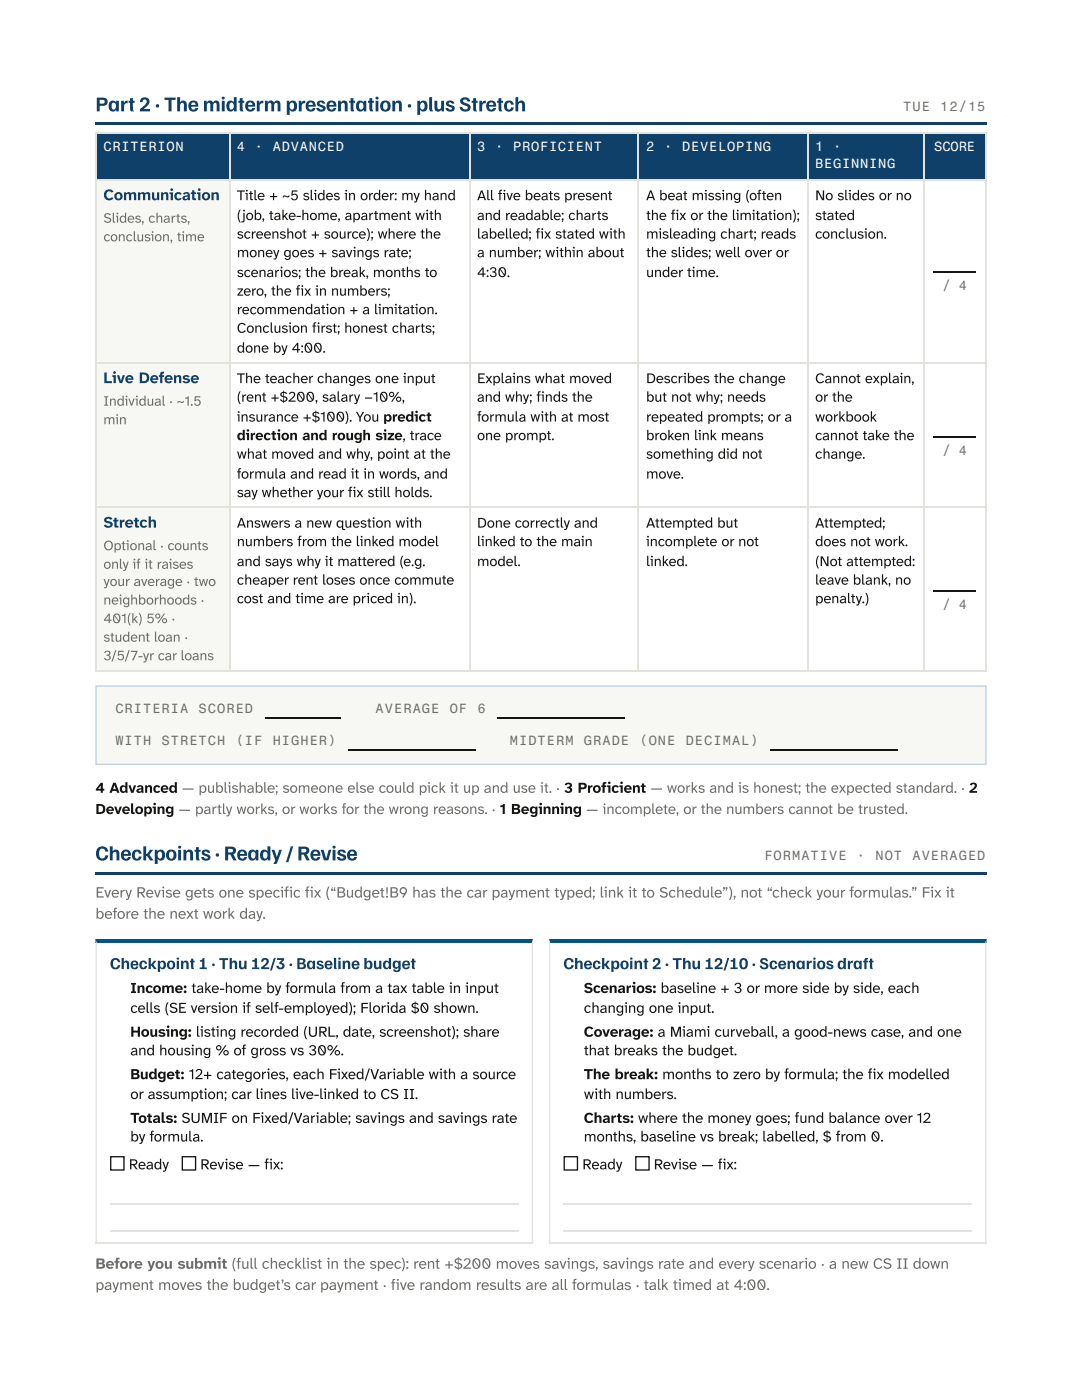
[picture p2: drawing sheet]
<svg xmlns="http://www.w3.org/2000/svg" width="216mm" height="279mm" viewBox="0 0 216 279" stroke-linecap="round" stroke-linejoin="round" font-family="sans-serif">
<defs><g id="words">
<g font-size="4.2" fill="#0e406a">
<text x="19" y="22.2">Part 2 · The midterm presentation · plus Stretch</text>
<text x="19" y="171.7">Checkpoints · Ready / Revise</text>
</g>
<g font-size="3.3" fill="#0e406a">
<text x="22" y="193.4">Checkpoint 1 · Thu 12/3 · Baseline budget</text>
<text x="112.4" y="193.4">Checkpoint 2 · Thu 12/10 · Scenarios draft</text>
</g>
<g font-size="3.2" fill="#0e406a">
<text x="20.6" y="40">Communication</text>
<text x="20.6" y="76.5">Live Defense</text>
<text x="20.6" y="105.3">Stretch</text>
</g>
<g font-size="3.1" fill="#6e6e68">
<text x="19" y="179.1">Every Revise gets one specific fix (“Budget!B9 has the car payment typed; link it to Schedule”), not “check your formulas.” Fix it</text>
<text x="19" y="183.4">before the next work day.</text>
<text x="19" y="253.2">Before you submit (full checklist in the spec): rent +$200 moves savings, savings rate and every scenario · a new CS II down</text>
<text x="19" y="257.4">payment moves the budget’s car payment · five random results are all formulas · talk timed at 4:00.</text>
</g>
<g font-size="3" fill="#141412">
<text x="19" y="158.2">4 Advanced — publishable; someone else could pick it up and use it. · 3 Proficient — works and is honest; the expected standard. · 2</text>
<text x="19" y="162.5">Developing — partly works, or works for the wrong reasons. · 1 Beginning — incomplete, or the numbers cannot be trusted.</text>
<text x="26" y="198.2">Income: take-home by formula from a tax table in input</text>
<text x="26" y="202.1">cells (SE version if self-employed); Florida $0 shown.</text>
<text x="116.5" y="198.2">Scenarios: baseline + 3 or more side by side, each</text>
<text x="116.5" y="202.1">changing one input.</text>
<text x="26" y="206.9">Housing: listing recorded (URL, date, screenshot); share</text>
<text x="116.5" y="206.9">Coverage: a Miami curveball, a good-news case, and one</text>
<text x="26" y="210.6">and housing % of gross vs 30%.</text>
<text x="26" y="215.4">Budget: 12+ categories, each Fixed/Variable with a source</text>
<text x="116.5" y="210.6">that breaks the budget.</text>
<text x="116.5" y="215.4">The break: months to zero by formula; the fix modelled</text>
<text x="26" y="219.3">or assumption; car lines live-linked to CS II.</text>
<text x="116.5" y="219.3">with numbers.</text>
<text x="26" y="224.1">Totals: SUMIF on Fixed/Variable; savings and savings rate</text>
<text x="26" y="227.8">by formula.</text>
<text x="116.5" y="224.1">Charts: where the money goes; fund balance over 12</text>
<text x="116.5" y="227.8">months, baseline vs break; labelled, $ from 0.</text>
<text x="25.7" y="233.4">Ready</text>
<text x="40" y="233.4">Revise — fix:</text>
<text x="116.2" y="233.4">Ready</text>
<text x="130.5" y="233.4">Revise — fix:</text>
</g>
<g font-size="2.9" fill="#141412">
<text x="47.3" y="40">Title + ~5 slides in order: my hand</text>
<text x="95.2" y="40">All five beats present</text>
<text x="128.9" y="40">A beat missing (often</text>
<text x="162.7" y="40">No slides or no</text>
<text x="47.3" y="43.9">(job, take-home, apartment with</text>
<text x="47.3" y="47.6">screenshot + source); where the</text>
<text x="95.2" y="43.9">and readable; charts</text>
<text x="95.2" y="47.6">labelled; fix stated with</text>
<text x="128.9" y="43.9">the fix or the limitation);</text>
<text x="128.9" y="47.6">misleading chart; reads</text>
<text x="162.7" y="43.9">stated</text>
<text x="162.7" y="47.6">conclusion.</text>
<text x="47.3" y="51.3">money goes + savings rate;</text>
<text x="95.2" y="51.3">a number; within about</text>
<text x="128.9" y="51.3">the slides; well over or</text>
<text x="47.3" y="55.3">scenarios; the break, months to</text>
<text x="47.3" y="59">zero, the fix in numbers;</text>
<text x="95.2" y="55.3">4:30.</text>
<text x="128.9" y="55.3">under time.</text>
<text x="47.3" y="62.7">recommendation + a limitation.</text>
<text x="47.3" y="66.4">Conclusion first; honest charts;</text>
<text x="47.3" y="70.4">done by 4:00.</text>
<text x="47.3" y="76.5">The teacher changes one input</text>
<text x="95.2" y="76.5">Explains what moved</text>
<text x="128.9" y="76.5">Describes the change</text>
<text x="162.7" y="76.5">Cannot explain,</text>
<text x="47.3" y="80.2">(rent +$200, salary −10%,</text>
<text x="95.2" y="80.2">and why; finds the</text>
<text x="128.9" y="80.2">but not why; needs</text>
<text x="162.7" y="80.2">or the</text>
<text x="47.3" y="84.1">insurance +$100). You predict</text>
<text x="47.3" y="87.8">direction and rough size, trace</text>
<text x="95.2" y="84.1">formula with at most</text>
<text x="95.2" y="87.8">one prompt.</text>
<text x="128.9" y="84.1">repeated prompts; or a</text>
<text x="128.9" y="87.8">broken link means</text>
<text x="162.7" y="84.1">workbook</text>
<text x="162.7" y="87.8">cannot take the</text>
<text x="47.3" y="91.5">what moved and why, point at the</text>
<text x="47.3" y="95.5">formula and read it in words, and</text>
<text x="128.9" y="91.5">something did not</text>
<text x="128.9" y="95.5">move.</text>
<text x="162.7" y="91.5">change.</text>
<text x="47.3" y="99.2">say whether your fix still holds.</text>
<text x="47.3" y="105.3">Answers a new question with</text>
<text x="95.2" y="105.3">Done correctly and</text>
<text x="128.9" y="105.3">Attempted but</text>
<text x="162.7" y="105.3">Attempted;</text>
<text x="47.3" y="109">numbers from the linked model</text>
<text x="47.3" y="113">and says why it mattered (e.g.</text>
<text x="95.2" y="109">linked to the main</text>
<text x="95.2" y="113">model.</text>
<text x="128.9" y="109">incomplete or not</text>
<text x="128.9" y="113">linked.</text>
<text x="162.7" y="109">does not work.</text>
<text x="162.7" y="113">(Not attempted:</text>
<text x="47.3" y="116.7">cheaper rent loses once commute</text>
<text x="162.7" y="116.7">leave blank, no</text>
<text x="47.3" y="120.4">cost and time are priced in).</text>
<text x="162.7" y="120.4">penalty.)</text>
</g>
<g font-size="2.8" fill="#6e6e68">
<text x="20.6" y="44.4">Slides, charts,</text>
<text x="20.6" y="48.2">conclusion, time</text>
<text x="20.6" y="81">Individual · ~1.5</text>
<text x="20.6" y="84.7">min</text>
<text x="20.6" y="109.8">Optional · counts</text>
<text x="20.6" y="113.5">only if it raises</text>
<text x="20.6" y="116.9">your average · two</text>
<text x="20.6" y="120.7">neighborhoods ·</text>
<text x="20.6" y="124.4">401(k) 5% ·</text>
<text x="20.6" y="128.1">student loan ·</text>
<text x="20.6" y="131.8">3/5/7-yr car loans</text>
</g>
<g font-size="2.6" fill="#6e6e68">
<text x="180.2" y="22.2">TUE</text>
<text x="187.6" y="22.2">12/15</text>
<text x="188" y="57.9">/ 4</text>
<text x="188" y="90.8">/ 4</text>
<text x="188" y="121.4">/ 4</text>
<text x="23" y="142.3">CRITERIA</text>
<text x="39.6" y="142.3">SCORED</text>
<text x="75" y="142.3">AVERAGE</text>
<text x="89.7" y="142.3">OF</text>
<text x="95.3" y="142.3">6</text>
<text x="23" y="148.7">WITH</text>
<text x="32.3" y="148.7">STRETCH</text>
<text x="47" y="148.7">(IF</text>
<text x="54.4" y="148.7">HIGHER)</text>
<text x="101.7" y="148.7">MIDTERM</text>
<text x="116.5" y="148.7">GRADE</text>
<text x="127.6" y="148.7">(ONE</text>
<text x="136.8" y="148.7">DECIMAL)</text>
<text x="152.5" y="171.7">FORMATIVE</text>
<text x="171" y="171.7">·</text>
<text x="174.7" y="171.7">NOT</text>
<text x="182.1" y="171.7">AVERAGED</text>
</g>
<g font-size="2.6" fill="#fff">
<text x="20.6" y="30.2">CRITERION</text>
<text x="47.3" y="30.2">4</text>
<text x="50.9" y="30.2">·</text>
<text x="54.4" y="30.2">ADVANCED</text>
<text x="95.2" y="30.2">3</text>
<text x="98.8" y="30.2">·</text>
<text x="102.4" y="30.2">PROFICIENT</text>
<text x="128.9" y="30.2">2</text>
<text x="132.5" y="30.2">·</text>
<text x="136.1" y="30.2">DEVELOPING</text>
<text x="162.7" y="30.2">1</text>
<text x="162.7" y="33.6">BEGINNING</text>
<text x="166.2" y="30.2">·</text>
<text x="186.4" y="30.2">SCORE</text>
</g>
</g></defs>
<g fill="#0e406a">
<path d="M19 24.3h177.8v.6h-177.8z"/>
<path d="M19.3 26.7h26.5v9.3h-26.5z"/>
<path d="M45.8 26.7h47.9v9.3h-47.9z"/>
<path d="M93.7 26.7h33.8v9.3h-33.8z"/>
<path d="M127.5 26.7h33.6v9.3h-33.6z"/>
<path d="M161.1 26.7h23v9.3h-23z"/>
<path d="M184.1 26.7h12.7v9.3h-12.7z"/>
</g>
<path d="M19.3 36h26.5v36.5h-26.5z" fill="#f7f7f4"/>
<path d="M186.3 54.4h8.4" fill="none" stroke="#141412" stroke-width=".26"/>
<path d="M19.3 72.5h26.5v28.8h-26.5z" fill="#f7f7f4"/>
<path d="M186.3 87.2h8.4" fill="none" stroke="#141412" stroke-width=".26"/>
<path d="M19.3 101.3h26.5v32.6h-26.5z" fill="#f7f7f4"/>
<path d="M186.3 117.9h8.4" fill="none" stroke="#141412" stroke-width=".26"/>
<path d="M19 26.6h177.8M19 35.9h177.8M19.2 26.5v107.6M45.9 26.5v107.6M93.8 26.5v107.6M127.4 26.5v107.6M161.3 26.5v107.6M184.3 26.5v107.6M196.7 26.5v107.6M19 72.4h177.8M19 101.2h177.8M19 134h177.8" fill="none" stroke="#e3e3de" stroke-width=".26"/>
<path d="M19 136.8h177.8v15.9h-177.8z" fill="#f7f7f4"/>
<path d="M19.2 136.9h177.5v15.6h-177.5z" fill="none" stroke="#bdd4e7" stroke-width=".26"/>
<path d="M19 174.1h177.8v.5h-177.8z" fill="#0e406a"/>
<path d="M52.9 143.3h15.1M69.6 149.6h25.4M99.2 143.3h25.4M153.7 149.6h25.4" fill="none" stroke="#141412" stroke-width=".26"/>
<path d="M19 187.3h87.4v.8h-87.4z" fill="#005487"/>
<path d="M19.2 187.3v60.9M106.2 187.3v60.9M19 248h87.4M22 240.4h81.5M22 245.7h81.5" fill="none" stroke="#e3e3de" stroke-width=".26"/>
<path d="M22.1 230.8h2.6v2.7h-2.6zM36.4 230.8h2.6v2.7h-2.6z" fill="none" stroke="#141412" stroke-width=".26"/>
<path d="M109.5 187.3h87.3v.8h-87.3z" fill="#005487"/>
<path d="M109.7 187.3v60.9M196.7 187.3v60.9M109.5 248h87.3M112.4 240.4h81.5M112.4 245.7h81.5" fill="none" stroke="#e3e3de" stroke-width=".26"/>
<path d="M112.6 230.8h2.6v2.7h-2.6zM126.9 230.8h2.6v2.7h-2.6z" fill="none" stroke="#141412" stroke-width=".26"/>
<use href="#words"/>
</svg>
